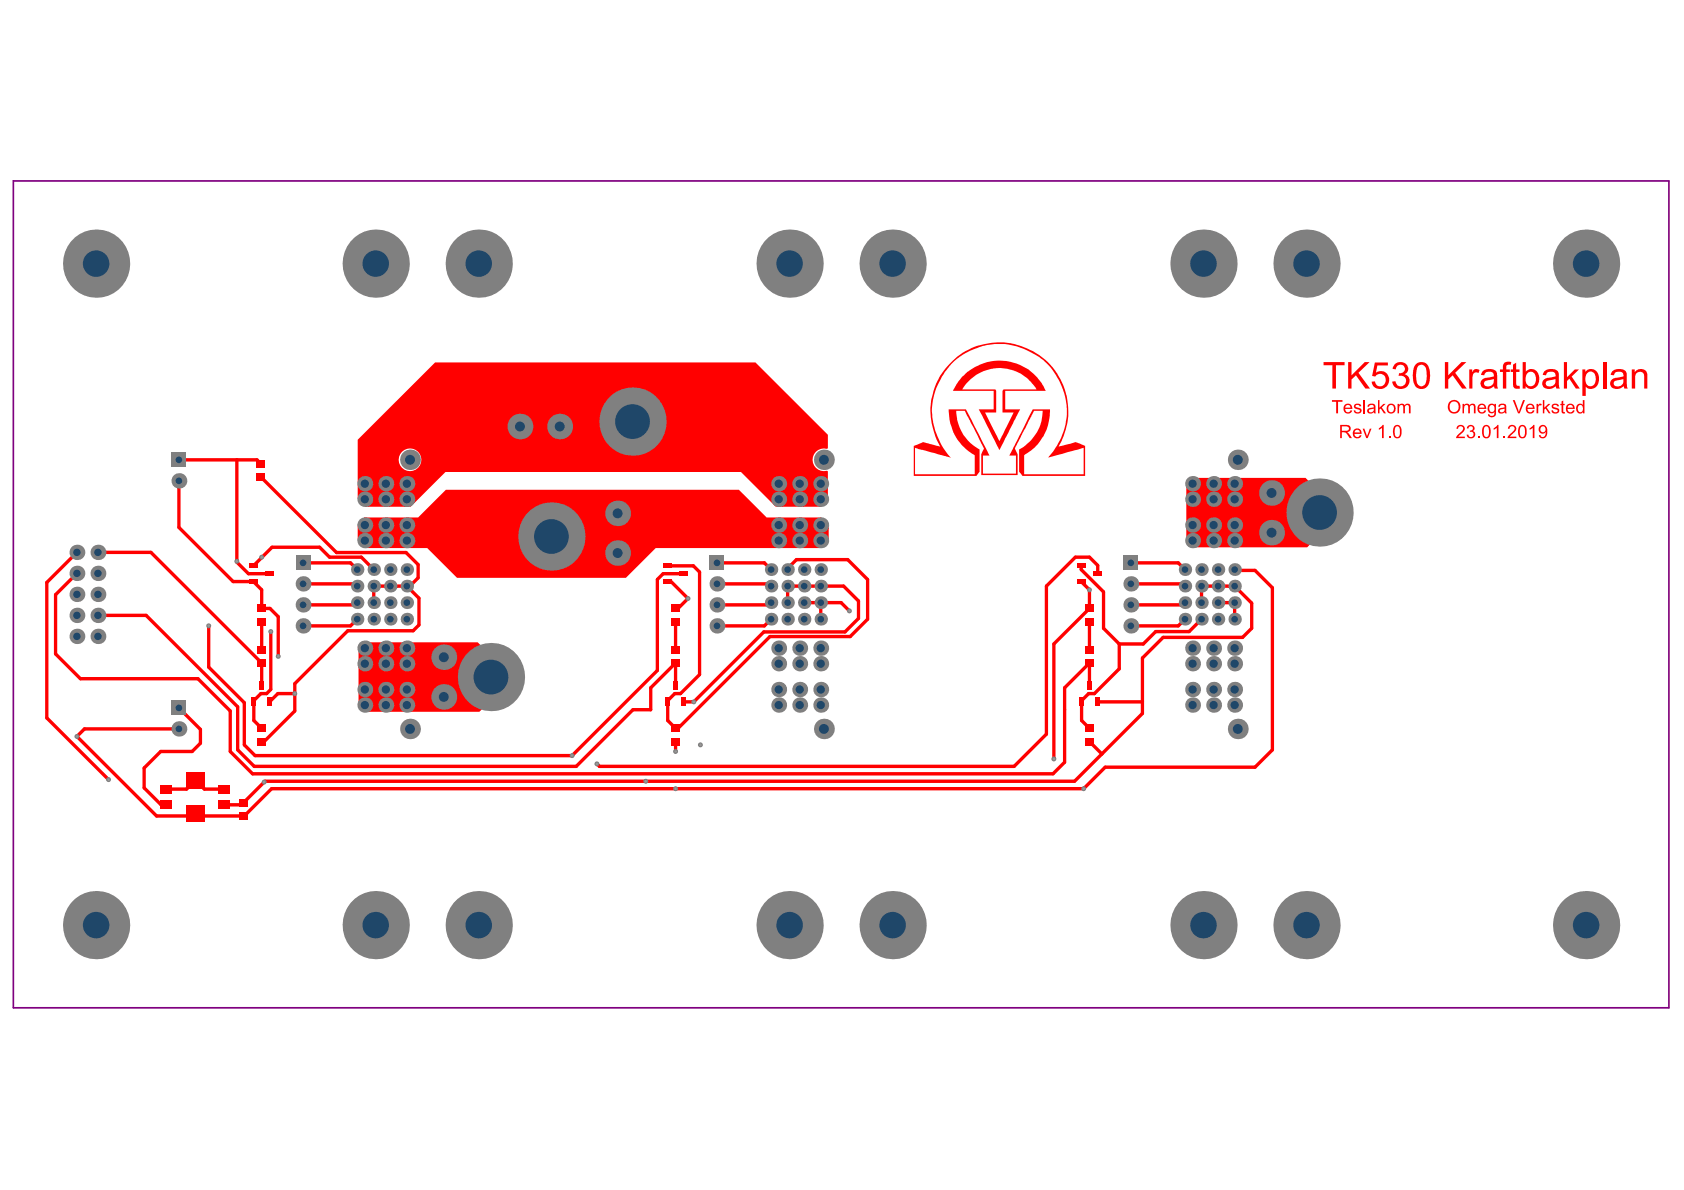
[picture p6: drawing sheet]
<svg xmlns="http://www.w3.org/2000/svg" width="297mm" height="210mm" viewBox="0 0 297 210" stroke-linecap="round" stroke-linejoin="round" font-family="sans-serif">
<g fill="#f00">
<path d="M63.2 114.3l1.1-1h20l2.7 2.8v7l-2.4 2.5h-20.3l-1.1-1.1z"/>
<path d="M209.3 85.3l1-1h20l2.8 2.8v7l-2.5 2.4h-20.3l-1-1z"/>
<path d="M63.1 92.4l1.2-1.1h9.5l4.8-4.9h51.7l4.9 4.9h9.7l1.3 1.3v2.6l-1.5 1.5h-29l-5.3 5.2h-29.8l-5.2-5.2h-11l-1.3-1.3z"/>
<path d="M63.1 77.6l13.6-13.7h56.6l12.7 12.8v2.4l-.1 .1a2.01 2.01 0 0 0-2.6 1.9 2.01 2.01 0 0 0 2.6 1.9l.1 .2v5l-1.1 1.2h-8.1l-6.1-6.1h-52.1l-6.2 6.1h-8l-1.3-1.3zM70.3 81.1a2 2 0 0 0 4 0 2 2 0 0 0-4 0z"/>
</g>
<g fill="none" stroke="#f00" stroke-width=".59">
<path d="M13.6 97.4l-5.3 5.3v23.9l10.8 10.9M17.3 97.4h9.3l19.6 19.5v4M31.6 84.8v8.2l9.5 9.6h3.6l1.5 1.4v3.3h1.4l1.5 1.5v7M31.6 81.1h13.7l.7 .7M41.8 81.1v18.1l2 2h3.8M44.7 99.8l3.3-3.3h8.4l1.7 1.8h5.6l2.2 2.2M45.6 84.1h.4l13.4 13.4h12.2l2.2 2.1v2.3l-1.5 1.5h-6.4v2.9M53.5 99.3h8.3l1.2 1.2M117.7 99.8h4.6l1.1 1.1v18.1l-3.4 3.3h-1l-1.2 1.3M126.5 99.3h8.3l1.2 1.2M190.7 99.8v.7l4 3.9v6.4l2.7 2.8M199.5 99.3h8.3l1.2 1.2"/>
<path d="M13.6 101.1l-3.8 3.8v10.4l4.4 4.4h20.7l5.7 5.7v7.2l4 3.9h141.1l2.1-2.1v-13.1l4.4-4.4v4M17.3 108.5h8.5l16.1 16.2v7.6l2.9 2.9h56.8l10-10h3.2v-3.9l4.4-4.4v4M46.2 109.7v4.9M47.8 111.4v10.2l-.8 .7h-1l-1.2 1.3v3.5l1.4 1.4M53.5 103h9.1l.4 .4M63 109.2l-1.2 1.2h-8.3M63 106.3l-.4 .4h-9.1M71.8 103.4l2.1 2.1v4.7l-1 1.1h-11.6l-9.3 9.3v4.8l-5.4 5.4h-.4M118.4 102.6l3 3-1.8 1.7h-.4M119.2 109.7v4.9M120.6 101.2h-3.6l-1 1v16.1l-15.1 15h-55.9l-1.9-1.9v-7.5l-6.3-6.2v-7.3M126.5 103h9.1l.4 .4"/>
<path d="M136 109.2l-1.2 1.2h-8.3M136 106.3l-.4 .4h-9.1M138.9 100.5v-.2l1.6-1.6h9l3.5 3.5v7l-3 3.1h-14.2l-16.2 16.2h-.4l-1.4-1.4v-3.3M138.9 106.3v-2.9h9.9l2.6 2.6v3.1l-2.4 2.4h-14.3l-12.3 12.3h-1.8M141.9 106.3h6.5l1.4 1.5M144.8 106.3v2.9M190.7 102.6l1.5 1.4v3.3l-6.3 6.3v20.3M192.2 109.7v4.9M193.6 101.2v-1.5l-1.4-1.4h-2.5l-5.1 5.1v26.1l-5.7 5.7h-73.2l-.4-.5M197.4 113.6v4.4l-4.4 4.3h-1l-1.2 1.3M199.5 103h9.1l.4 .4M209 106.3l-.4 .4h-9.1"/>
<path d="M209 109.2l-1.2 1.2h-8.3M211.9 106.3v-2.9h5.9l3 3v4.4l-1.6 1.6h-14l-3.7 3.7v9.7l-12 12h-142.8l-4.1 4.2h-3M211.9 109.2l-2.2 2.2h-5.9l-2.1 2.2h-4.3M214.9 106.3h2.9v2.9M217.8 100.5l.1 .1h3.5l3 3.1v28.6l-3 3h-26.5l-3.8 3.8h-143.2l-4.8 4.8h-15.5l-14-14 1.3-1.3h16.7M29.4 139.2h3.5l1.6-1.6 1.5 1.6h3.6M31.6 124.9l3.8 3.8v2.4l-1.5 1.5h-5.6l-2.9 2.9v3.5l3 3h1M52 122.3h-3l-1.5 1.5M119.2 130.8v1.8M190.8 123.8v3.3l1.4 1.4M192.2 130.8l2.2 2.2M193.6 123.8h7.9"/>
</g>
<path d="M65.9 106.3v.4" fill="none" stroke="#f00" stroke-width=".3"/>
<g fill="#f00">
<path d="M240.4 75.6h.3l.4 1.3 .5-1.3h.3l-.7 1.7h-.2z"/>
<path d="M243.2 75.5l.7-.6h.2v2.4h-.3v-1.8l-.5 .3z"/>
<path d="M245 77h.3v.3h-.3z"/>
<path d="M234.9 70.6h1.9v.3h-.8v2h-.3v-2h-.8z"/>
<path d="M238.9 71.4l.3-.2h.4a.44 .44 0 0 1 .5 .4l-.3 .1-.1-.2a.28 .28 0 0 0-.5-.1 .28 .28 0 0 0 0 .4l.8 .2 .1 .2a.67 .67 0 0 1-.5 .8 .67 .67 0 0 1-.8-.5l.3-.1a.39 .39 0 0 0 .4 .3 .39 .39 0 0 0 .3-.4l-.9-.3-.1-.3z"/>
<path d="M236.7 75.2v.8h.7a.4 .4 0 0 0 .5-.4 .4 .4 0 0 0-.4-.4zM236.4 74.9h1.1a.65 .65 0 0 1 .7 .7 .65 .65 0 0 1-.6 .6l.9 1.1h-.4l-.6-.9-.4-.2h-.4v1.1h-.3z"/>
<path d="M239 76l-.1 .3h1a.49 .49 0 0 0-.4-.5 .49 .49 0 0 0-.5 .2zM238.8 75.8l.4-.2h.4l.5 .3 .1 .4v.2h-1.3a.5 .5 0 0 0 .4 .6 .5 .5 0 0 0 .6-.3l.2 .1a.85 .85 0 0 1-1.2 .3 .85 .85 0 0 1-.1-1.3z"/>
<path d="M246.1 75.4l-.1 .9a.62 .62 0 0 0 .6 .8 1.46 1.46 0 0 0 .2-1.7 .39 .39 0 0 0-.7 0zM245.9 75.2l.1-.1a.82 .82 0 0 1 1 .1 .82 .82 0 0 1 .2 .9v.2a.78 .78 0 0 1-.4 .9 .78 .78 0 0 1-1-.2l-.1-1.1z"/>
<path d="M237.4 71.6l-.1 .3h.9a.46 .46 0 0 0-.3-.5 .46 .46 0 0 0-.5 .2zM237.1 71.5l.5-.3h.5l.3 .3 .1 .5v.1h-1.2a.48 .48 0 0 0 .3 .6 .48 .48 0 0 0 .6-.3h.3a.83 .83 0 0 1-1.1 .4 .83 .83 0 0 1-.3-1.2z"/>
</g>
<path d="M240.7 70.6v2.3" fill="none" stroke="#f00" stroke-width=".3"/>
<g fill="#f00">
<path d="M243.1 70.6h.2v1.3l.7-.7h.4l-.7 .7 .8 1h-.4l-.6-.8-.2 .1v.7h-.2z"/>
<path d="M246.5 71.2h.3v.3l.3-.3a.46 .46 0 0 1 .6 .3l.1-.1a.55 .55 0 0 1 .6-.2 .55 .55 0 0 1 .4 .6v1.1h-.3v-1a.37 .37 0 0 0-.4-.5 .37 .37 0 0 0-.3 .5v1h-.3v-1.1a.38 .38 0 0 0-.4-.3 .38 .38 0 0 0-.3 .4v1h-.3z"/>
<path d="M257.1 75.1l.7-.2a.73 .73 0 0 1 .6 .7 .73 .73 0 0 1-.5 .8l-.7 .6h1.2v.3h-1.6l.2-.5 .9-.9a.44 .44 0 0 0-.1-.7 .44 .44 0 0 0-.6 .4h-.3z"/>
<path d="M258.8 75.2a.64 .64 0 0 1 1-.2 .64 .64 0 0 1 0 1 .72 .72 0 0 1 .3 1.1 .72 .72 0 0 1-1.1 .1l-.3-.5h.3a.46 .46 0 0 0 .6 .4 .46 .46 0 0 0 .3-.6 .46 .46 0 0 0-.6-.3v-.3a.4 .4 0 0 0 .5-.3 .4 .4 0 0 0-.5-.4l-.3 .4-.3-.1z"/>
<path d="M260.7 77h.3v.3h-.3z"/>
<path d="M263.5 75.5l.6-.6h.2v2.4h-.3v-1.8l-.5 .3z"/>
<path d="M265.2 77h.3v.3h-.3z"/>
<path d="M266.2 75.1l.3-.2 .4 .1a.73 .73 0 0 1 .6 .7 .73 .73 0 0 1-.6 .7l-.6 .6h1.2v.3h-1.6l.2-.5 .8-.7a.46 .46 0 0 0 0-.8 .46 .46 0 0 0-.7 .3h-.3z"/>
<path d="M269.8 75.5l.7-.6h.2v2.4h-.3v-1.8l-.6 .3z"/>
<path d="M233.5 63.9h3.7v.5h-1.6v4.1h-.6v-4.1h-1.5z"/>
<path d="M237.8 63.9h.6v2.3l2.3-2.3h.9l-2 1.9 2.1 2.7h-.9l-1.6-2.3-.8 .7v1.6h-.6z"/>
<path d="M242.5 63.9h2.3v.6h-1.8l-.3 1.2a1.56 1.56 0 0 1 2.3 .9 1.56 1.56 0 0 1-1.3 2 1.44 1.44 0 0 1-1.7-1.3h.5a.96 .96 0 0 0 1.2 .8 .96 .96 0 0 0 .7-1.3 .98 .98 0 0 0-.8-.8 .98 .98 0 0 0-1 .4l-.6-.1z"/>
<path d="M246 64.3a1.34 1.34 0 0 1 1.6-.3 1.34 1.34 0 0 1 .7 1.5l-.6 .5a1.31 1.31 0 0 1 .9 1.4 1.31 1.31 0 0 1-1.2 1.2 1.47 1.47 0 0 1-1.8-1.3l.5-.1a.94 .94 0 0 0 1.2 .9 .94 .94 0 0 0 .7-1.2 .94 .94 0 0 0-1.3-.6l.1-.5a.79 .79 0 0 0 1-.5 .79 .79 0 0 0-.7-1 .79 .79 0 0 0-.9 .7v.2l-.6-.1z"/>
<path d="M254.9 63.9h.6v2.3l2.3-2.3h.8l-1.9 1.9 2 2.7h-.8l-1.7-2.3-.7 .7v1.6h-.6z"/>
<path d="M259.2 65.2h.5v.5a.78 .78 0 0 1 1.3-.4l-.2 .5a.69 .69 0 0 0-.8 0 .69 .69 0 0 0-.3 .7v2h-.5z"/>
<path d="M265.4 64l.5-.2 .7 .1-.1 .5h-.2a.43 .43 0 0 0-.5 0 .43 .43 0 0 0-.1 .4v.4h.6v.4h-.6v2.9h-.6v-2.9h-.5v-.4h.5v-.8z"/>
<path d="M266.9 64.3l.5-.3v1.2h.6v.4h-.6v2a.39 .39 0 0 0 .2 .4 .39 .39 0 0 0 .4 0v.5a.82 .82 0 0 1-.9-.1 .82 .82 0 0 1-.2-.9v-1.9h-.4v-.4h.4z"/>
<path d="M275.9 63.9h.5v2.6l1.4-1.3h.7l-1.3 1.2 1.5 2.1h-.7l-1.2-1.7-.4 .4v1.3h-.5z"/>
<path d="M282.7 63.9h.6v4.6h-.6z"/>
<path d="M287.8 65.2h.5v.4a1.2 1.2 0 0 1 1.5-.5 1.2 1.2 0 0 1 .8 1.4v2h-.6v-2a.83 .83 0 0 0-.9-.9 .83 .83 0 0 0-.7 1.1v1.8h-.6z"/>
<path d="M258 71.2h.2v.3l.3-.3a.6 .6 0 0 1 .7 .3l.1-.1a.55 .55 0 0 1 .6-.2 .55 .55 0 0 1 .4 .6v1.1h-.3v-1a.37 .37 0 0 0-.4-.5 .37 .37 0 0 0-.3 .5v1h-.3v-1.1a.36 .36 0 0 0-.4-.3 .36 .36 0 0 0-.3 .4l-.1 1h-.2z"/>
<path d="M266.8 70.6h.4l.7 2 .8-2h.3l-.9 2.3h-.3z"/>
<path d="M271 71.2h.3v.3a.38 .38 0 0 1 .7-.2l-.2 .2a.39 .39 0 0 0-.4 .1 .39 .39 0 0 0-.1 .5v.8h-.3z"/>
<path d="M272.1 70.6h.3v1.3l.7-.7h.4l-.7 .7 .7 1h-.3l-.6-.8-.2 .1v.7h-.3z"/>
<path d="M273.8 71.4l.3-.2h.6l.3 .4h-.3a.34 .34 0 0 0-.4-.2 .34 .34 0 0 0-.3 .4l.6 .1a.54 .54 0 0 1 .4 .7 .54 .54 0 0 1-.8 .3l-.5-.2-.1-.3h.3a.44 .44 0 0 0 .4 .3 .44 .44 0 0 0 .5-.3l-1.1-.5z"/>
<path d="M275.4 70.8l.3-.2v.6h.3v.3h-.3v1.1h.3v.3h-.4l-.2-.2v-1.2h-.2v-.3h.2z"/>
<path d="M241.5 72.3a.43 .43 0 0 0 .4 .5 .43 .43 0 0 0 .4-.5v-.2zM241.3 71.4l.4-.2a.63 .63 0 0 1 .9 .6l.1 1.1h-.3l-.1-.2-.5 .2a.53 .53 0 0 1-.6-.5 .53 .53 0 0 1 .7-.5h.1a.28 .28 0 0 0 .3-.3 .28 .28 0 0 0-.4-.2l-.3 .1-.1 .3-.3-.1z"/>
<path d="M245 71.6l-.1 .4a.53 .53 0 0 0 .5 .7 .53 .53 0 0 0 .4-.8 .48 .48 0 0 0-.3-.4 .48 .48 0 0 0-.5 .1zM244.5 72a.85 .85 0 0 1 1.7 0 .85 .85 0 0 1-1.7 0z"/>
<path d="M261.9 75.3l-.2 1a.58 .58 0 0 0 .7 .8l.2-.5v-.9a.43 .43 0 0 0-.2-.5 .43 .43 0 0 0-.5 .1zM261.7 75.1l.1-.1a.9 .9 0 0 1 1.1 1.2v.2a.79 .79 0 0 1-.8 .9 .79 .79 0 0 1-.7-1l.1-.7z"/>
<path d="M268.2 75.4l-.1 .9a.55 .55 0 0 0 0 .6 .55 .55 0 0 0 .6 .2l.2-.2 .1-.4v-.9a.42 .42 0 0 0-.3-.4 .42 .42 0 0 0-.5 .2zM268 75.2a.79 .79 0 0 1 1-.1 .79 .79 0 0 1 .3 .9l-.1 .8a.73 .73 0 0 1-.9 .5 .73 .73 0 0 1-.5-.8v-.6z"/>
<path d="M271.8 75.4a.51 .51 0 0 0 .1 .7 .51 .51 0 0 0 .7 0 .51 .51 0 0 0-.1-.7 .49 .49 0 0 0-.7 0zM271.6 75.1h.1a.86 .86 0 0 1 1 .1 .86 .86 0 0 1 .2 1v.1a.81 .81 0 0 1-.4 .9 .81 .81 0 0 1-1-.3l-.1-.1 .3-.1a.47 .47 0 0 0 .6 .3 .47 .47 0 0 0 .3-.6v-.2a.74 .74 0 0 1-1.1 0 .74 .74 0 0 1 .1-1.1z"/>
<path d="M250.1 64.6l-.2 .8-.1 1a1.63 1.63 0 0 0 .6 1.7 .98 .98 0 0 0 1.2-1.1l.1-.9a1.67 1.67 0 0 0-.7-1.7l-.3-.1zM249.7 64.2a1.46 1.46 0 0 1 1.6-.2 1.46 1.46 0 0 1 .9 1.4v1.1a1.74 1.74 0 0 1-1.5 2.1 1.64 1.64 0 0 1-1.5-1.9v-.6a2.85 2.85 0 0 1 .5-1.9z"/>
<path d="M261.8 67.4a.61 .61 0 0 0 .2 .7 .61 .61 0 0 0 .7 0 1.02 1.02 0 0 0 .8-1.3l-1.4 .4zM261.5 65.5h.1a1.84 1.84 0 0 1 2.4 .1l.1 2.6 .1 .3h-.6l-.1-.4a1.49 1.49 0 0 1-2.3 0 1.11 1.11 0 0 1 1.3-1.5l.9-.2a.66 .66 0 0 0-.1-.7 .66 .66 0 0 0-.8-.1l-.4 .1-.3 .5-.6-.1z"/>
<path d="M269.3 65.9l-.2 .6a1.1 1.1 0 0 0 1.1 1.6 1.48 1.48 0 0 0 .2-2.5h-.5zM268.6 63.9h.5v1.6h.1a1.38 1.38 0 0 1 1.6-.2 1.38 1.38 0 0 1 .7 1.4 1.5 1.5 0 0 1-.5 1.5 1.5 1.5 0 0 1-1.7 .2l-.2-.3v.4h-.5z"/>
<path d="M272.7 67.3a.59 .59 0 0 0 .1 .7 .59 .59 0 0 0 .6 .2 1.02 1.02 0 0 0 1-1.4l-1.5 .4zM272.4 65.5a1.76 1.76 0 0 1 2.5 .2l.1 2.2 .1 .6h-.6l-.1-.4a1.48 1.48 0 0 1-2.3-.2 1.12 1.12 0 0 1 1.3-1.3l.9-.2a.66 .66 0 0 0-.1-.7 .66 .66 0 0 0-.8-.1l-.5 .1-.2 .5-.6-.1z"/>
<path d="M279.1 65.2h.5v.4a1.37 1.37 0 0 1 1.6-.4 1.37 1.37 0 0 1 .8 1.4v.3a1.42 1.42 0 0 1-.6 1.5 1.42 1.42 0 0 1-1.7-.2v1.6h-.6zM279.9 65.9l-.2 .4a1.47 1.47 0 0 0 .6 1.8 1.03 1.03 0 0 0 1.2-1.4 .9 .9 0 0 0-.5-1 .9 .9 0 0 0-1 .1z"/>
<path d="M284.7 67.3v.1a.62 .62 0 0 0 .2 .7 .62 .62 0 0 0 .8 0 .94 .94 0 0 0 .6-1.3zM284.3 65.5a1.77 1.77 0 0 1 2.6 .2l.1 2.5 .1 .3h-.6l-.1-.4a1.48 1.48 0 0 1-2.4-.2 1.12 1.12 0 0 1 1.4-1.3l.9-.2a.63 .63 0 0 0-.6-.8h-.7l-.3 .6-.6-.1z"/>
<path d="M170.5 67.6l-.8 1.1h5.9v.1l.1 4h-1.9l2.5 5 2.5-5h-2v-3.9l.2-.2h5.8l-.6-.9a7.5 7.5 0 0 0-11.7-.2zM169.6 66.6a8.2 8.2 0 0 1 3.3-2.3l.8-.3a9 9 0 0 1 10.1 3.7l.7 1.2h-7.2v3.3h2.6l-3.6 7.2-3.7-7.2h2.7v-3.3h-7.2l.6-1.1zM167.7 64.3a11.9 11.9 0 0 0-3.2 9.7 13.4 13.4 0 0 0 3.2 6.7l-6.3-1.7v4.7h10.5v-3.4l-1.6-1.2a9.8 9.8 0 0 1-2-2.6l-.2-.5a11 11 0 0 1-.8-3.8h3.1l.6 1.1 3.5 7-1.1 .1v3.1h5.8v-3.1l-1.2-.1 4.2-8.1h3v.5a8.8 8.8 0 0 1-4.6 7.6v3.4h10.5v-4.7l-6.2 1.7a11.8 11.8 0 0 0-1.9-17.9 11.8 11.8 0 0 0-15.3 1.5zM167.4 64.3a11.7 11.7 0 0 1 8.6-3.9 12.8 12.8 0 0 1 8.4 3.1l.8 .7a11.6 11.6 0 0 1 2 3 12 12 0 0 1-.4 11.5v.1l2.9-.8 1.4 .5a.39 .39 0 0 1 .3 .2 .39 .39 0 0 1 0 .4v4.8h-11l-.6-.7v-3.6a.66 .66 0 0 1 .6-.7 7.8 7.8 0 0 0 3.5-6.4h-1.5l-2.9 5.7a1.39 1.39 0 0 0 0 1.9v3.7h-6.4v-3.7l.5-1-3.4-6.6h-1.5v.1a7.7 7.7 0 0 0 4.1 6.7v3.9l-.6 .7h-11v-5.2l.6-.3a2.29 2.29 0 0 1 2.4 0l1.7 .3a11.9 11.9 0 0 1 1.5-14.4z"/>
<path d="M255.9 71.1l-.2 .7v.3a.82 .82 0 0 0 1.2 .5 .82 .82 0 0 0 .3-1.2 .8 .8 0 0 0-1.3-.3zM255.7 70.9l.3-.3a1.17 1.17 0 0 1 1.6 1.3 1.17 1.17 0 0 1-1.9 .7l-.3-.6v-.6z"/>
<path d="M261 71.6l-.1 .3h1a.49 .49 0 0 0-.3-.5 .49 .49 0 0 0-.6 .2zM260.8 71.5l.4-.3h.5l.3 .3 .2 .5v.1h-1.3a.48 .48 0 0 0 .4 .6 .48 .48 0 0 0 .5-.3h.3a.83 .83 0 0 1-1.1 .4 .83 .83 0 0 1-.3-1.2z"/>
<path d="M262.8 71.6l-.1 .4a.48 .48 0 0 0 .2 .6 .48 .48 0 0 0 .7-.2v-.3a.48 .48 0 0 0-.2-.6 .48 .48 0 0 0-.6 .1zM262.6 71.4l.3-.2a.54 .54 0 0 1 .7 .2v-.2h.3v1.6a.72 .72 0 0 1-.6 .8 .72 .72 0 0 1-.8-.5h.2a.48 .48 0 0 0 .7 .2 .48 .48 0 0 0 .2-.6l-.3 .2h-.5l-.2-.2-.2-.8z"/>
<path d="M264.5 72.4a.46 .46 0 0 0 .6 .3 .46 .46 0 0 0 .3-.6zM264.4 71.5l.3-.3h.4a.53 .53 0 0 1 .6 .6l.1 1.1h-.3l-.1-.2-.3 .2a.55 .55 0 0 1-.9-.4 .55 .55 0 0 1 .8-.6 .3 .3 0 0 0 .3-.4 .3 .3 0 0 0-.5 0l-.3 .3-.2-.1z"/>
<path d="M269.5 71.6l-.1 .3h1a.49 .49 0 0 0-.3-.5 .49 .49 0 0 0-.6 .2zM269.3 71.5l.4-.3h.5l.3 .3 .2 .5v.1h-1.3a.48 .48 0 0 0 .4 .6 .48 .48 0 0 0 .6-.3h.3a.83 .83 0 0 1-1.2 .4 .83 .83 0 0 1-.3-1.2z"/>
<path d="M276.6 71.6l-.1 .3h.9a.47 .47 0 0 0-.2-.4 .47 .47 0 0 0-.6 .1zM276.4 71.5l.4-.3 .6 .1 .2 .2 .2 .6h-1.3a.49 .49 0 0 0 .4 .6 .49 .49 0 0 0 .5-.3h.3a.83 .83 0 0 1-1.2 .4 .83 .83 0 0 1-.2-1.2z"/>
<path d="M278.2 71.4l.3-.2a.51 .51 0 0 1 .7 .2v-.8h.3v2.3h-.3v-.2l-.3 .2a.89 .89 0 0 1-.9-.5 .89 .89 0 0 1 .2-1zM278.4 71.6l-.1 .3a.51 .51 0 0 0 .1 .7 .51 .51 0 0 0 .7 0l.1-.5a.54 .54 0 0 0-.5-.7z"/>
</g>
<circle cx="113.9" cy="137.8" r=".44" fill="#808080"/>
<circle cx="113.9" cy="137.8" r=".22" fill="#a6968d"/>
<circle cx="41.8" cy="99" r=".44" fill="#808080"/>
<circle cx="41.8" cy="99" r=".22" fill="#a6968d"/>
<circle cx="36.8" cy="110.4" r=".44" fill="#808080"/>
<circle cx="36.8" cy="110.4" r=".22" fill="#a6968d"/>
<circle cx="100.9" cy="133.3" r=".44" fill="#808080"/>
<circle cx="100.9" cy="133.3" r=".22" fill="#a6968d"/>
<circle cx="105.3" cy="134.7" r=".44" fill="#808080"/>
<circle cx="105.3" cy="134.7" r=".22" fill="#a6968d"/>
<circle cx="46.2" cy="98.3" r=".44" fill="#808080"/>
<circle cx="46.2" cy="98.3" r=".22" fill="#a6968d"/>
<circle cx="47.8" cy="111.4" r=".44" fill="#808080"/>
<circle cx="47.8" cy="111.4" r=".22" fill="#a6968d"/>
<circle cx="192.2" cy="104" r=".44" fill="#808080"/>
<circle cx="192.2" cy="104" r=".22" fill="#a6968d"/>
<circle cx="185.9" cy="133.9" r=".44" fill="#808080"/>
<circle cx="185.9" cy="133.9" r=".22" fill="#a6968d"/>
<circle cx="191.1" cy="139.1" r=".44" fill="#808080"/>
<circle cx="191.1" cy="139.1" r=".22" fill="#a6968d"/>
<circle cx="119.2" cy="132.6" r=".44" fill="#808080"/>
<circle cx="119.2" cy="132.6" r=".22" fill="#a6968d"/>
<circle cx="122.4" cy="123.8" r=".44" fill="#808080"/>
<circle cx="122.4" cy="123.8" r=".22" fill="#a6968d"/>
<circle cx="52" cy="122.3" r=".44" fill="#808080"/>
<circle cx="52" cy="122.3" r=".22" fill="#a6968d"/>
<circle cx="13.6" cy="129.9" r=".44" fill="#808080"/>
<circle cx="13.6" cy="129.9" r=".22" fill="#a6968d"/>
<circle cx="46.6" cy="138" r=".44" fill="#808080"/>
<circle cx="46.6" cy="138" r=".22" fill="#a6968d"/>
<circle cx="19.1" cy="137.5" r=".44" fill="#808080"/>
<circle cx="19.1" cy="137.5" r=".22" fill="#a6968d"/>
<circle cx="49.1" cy="115.8" r=".44" fill="#808080"/>
<circle cx="49.1" cy="115.8" r=".22" fill="#a6968d"/>
<circle cx="149.8" cy="107.8" r=".44" fill="#808080"/>
<circle cx="149.8" cy="107.8" r=".22" fill="#a6968d"/>
<circle cx="123.5" cy="131.4" r=".44" fill="#808080"/>
<circle cx="123.5" cy="131.4" r=".22" fill="#a6968d"/>
<circle cx="121.4" cy="105.6" r=".44" fill="#808080"/>
<circle cx="121.4" cy="105.6" r=".22" fill="#a6968d"/>
<circle cx="119.2" cy="139.1" r=".44" fill="#808080"/>
<circle cx="119.2" cy="139.1" r=".22" fill="#a6968d"/>
<circle cx="64.4" cy="121.6" r="1.33" fill="#808080"/>
<circle cx="64.4" cy="121.6" r=".73" fill="#1f4769"/>
<circle cx="64.4" cy="124.4" r="1.33" fill="#808080"/>
<circle cx="64.4" cy="124.4" r=".73" fill="#1f4769"/>
<circle cx="64.4" cy="117.1" r="1.33" fill="#808080"/>
<circle cx="64.4" cy="117.1" r=".73" fill="#1f4769"/>
<circle cx="64.4" cy="114.3" r="1.33" fill="#808080"/>
<circle cx="64.4" cy="114.3" r=".73" fill="#1f4769"/>
<circle cx="64.4" cy="92.6" r="1.33" fill="#808080"/>
<circle cx="64.4" cy="92.6" r=".73" fill="#1f4769"/>
<circle cx="64.4" cy="85.3" r="1.33" fill="#808080"/>
<circle cx="64.4" cy="85.3" r=".73" fill="#1f4769"/>
<circle cx="64.4" cy="88.1" r="1.33" fill="#808080"/>
<circle cx="64.4" cy="88.1" r=".73" fill="#1f4769"/>
<circle cx="64.4" cy="95.4" r="1.33" fill="#808080"/>
<circle cx="64.4" cy="95.4" r=".73" fill="#1f4769"/>
<circle cx="17.3" cy="108.5" r="1.33" fill="#808080"/>
<circle cx="17.3" cy="108.5" r=".66" fill="#1f4769"/>
<circle cx="17.3" cy="112.3" r="1.33" fill="#808080"/>
<circle cx="17.3" cy="112.3" r=".66" fill="#1f4769"/>
<circle cx="17.3" cy="97.4" r="1.33" fill="#808080"/>
<circle cx="17.3" cy="97.4" r=".66" fill="#1f4769"/>
<circle cx="17.3" cy="104.8" r="1.33" fill="#808080"/>
<circle cx="17.3" cy="104.8" r=".66" fill="#1f4769"/>
<circle cx="17.3" cy="101.1" r="1.33" fill="#808080"/>
<circle cx="17.3" cy="101.1" r=".66" fill="#1f4769"/>
<path d="M30.2 123.6h2.7v2.6h-2.7z" fill-rule="evenodd" fill="#808080"/>
<circle cx="31.6" cy="124.9" r=".58" fill="#1f4769"/>
<circle cx="31.6" cy="128.6" r="1.33" fill="#808080"/>
<circle cx="31.6" cy="128.6" r=".58" fill="#1f4769"/>
<circle cx="31.6" cy="84.8" r="1.33" fill="#808080"/>
<circle cx="31.6" cy="84.8" r=".58" fill="#1f4769"/>
<path d="M30.2 79.8h2.7v2.6h-2.7z" fill-rule="evenodd" fill="#808080"/>
<circle cx="31.6" cy="81.1" r=".58" fill="#1f4769"/>
<circle cx="53.5" cy="110.4" r="1.33" fill="#808080"/>
<circle cx="53.5" cy="110.4" r=".58" fill="#1f4769"/>
<path d="M52.1 98h2.7v2.6h-2.7z" fill-rule="evenodd" fill="#808080"/>
<circle cx="53.5" cy="99.3" r=".58" fill="#1f4769"/>
<circle cx="53.5" cy="103" r="1.33" fill="#808080"/>
<circle cx="53.5" cy="103" r=".58" fill="#1f4769"/>
<circle cx="68.1" cy="121.6" r="1.33" fill="#808080"/>
<circle cx="68.1" cy="121.6" r=".73" fill="#1f4769"/>
<circle cx="71.8" cy="121.6" r="1.33" fill="#808080"/>
<circle cx="71.8" cy="121.6" r=".73" fill="#1f4769"/>
<circle cx="71.8" cy="124.4" r="1.33" fill="#808080"/>
<circle cx="71.8" cy="124.4" r=".73" fill="#1f4769"/>
<circle cx="68.1" cy="124.4" r="1.33" fill="#808080"/>
<circle cx="68.1" cy="124.4" r=".73" fill="#1f4769"/>
<circle cx="63" cy="109.2" r="1.11" fill="#808080"/>
<circle cx="63" cy="109.2" r=".58" fill="#1f4769"/>
<circle cx="65.9" cy="109.2" r="1.11" fill="#808080"/>
<circle cx="65.9" cy="109.2" r=".58" fill="#1f4769"/>
<circle cx="68.8" cy="109.2" r="1.11" fill="#808080"/>
<circle cx="68.8" cy="109.2" r=".58" fill="#1f4769"/>
<circle cx="71.8" cy="109.2" r="1.11" fill="#808080"/>
<circle cx="71.8" cy="109.2" r=".58" fill="#1f4769"/>
<circle cx="68.1" cy="117.1" r="1.33" fill="#808080"/>
<circle cx="68.1" cy="117.1" r=".73" fill="#1f4769"/>
<circle cx="71.8" cy="117.1" r="1.33" fill="#808080"/>
<circle cx="71.8" cy="117.1" r=".73" fill="#1f4769"/>
<circle cx="71.8" cy="114.3" r="1.33" fill="#808080"/>
<circle cx="71.8" cy="114.3" r=".73" fill="#1f4769"/>
<circle cx="68.1" cy="114.3" r="1.33" fill="#808080"/>
<circle cx="68.1" cy="114.3" r=".73" fill="#1f4769"/>
<circle cx="63" cy="103.4" r="1.11" fill="#808080"/>
<circle cx="63" cy="103.4" r=".58" fill="#1f4769"/>
<circle cx="65.9" cy="103.4" r="1.11" fill="#808080"/>
<circle cx="65.9" cy="103.4" r=".58" fill="#1f4769"/>
<circle cx="68.8" cy="103.4" r="1.11" fill="#808080"/>
<circle cx="68.8" cy="103.4" r=".58" fill="#1f4769"/>
<circle cx="71.8" cy="103.4" r="1.11" fill="#808080"/>
<circle cx="71.8" cy="103.4" r=".58" fill="#1f4769"/>
<circle cx="71.8" cy="100.5" r="1.11" fill="#808080"/>
<circle cx="71.8" cy="100.5" r=".58" fill="#1f4769"/>
<circle cx="68.8" cy="100.5" r="1.11" fill="#808080"/>
<circle cx="68.8" cy="100.5" r=".58" fill="#1f4769"/>
<circle cx="65.9" cy="100.5" r="1.11" fill="#808080"/>
<circle cx="65.9" cy="100.5" r=".58" fill="#1f4769"/>
<circle cx="63" cy="100.5" r="1.11" fill="#808080"/>
<circle cx="63" cy="100.5" r=".58" fill="#1f4769"/>
<circle cx="68.1" cy="92.6" r="1.33" fill="#808080"/>
<circle cx="68.1" cy="92.6" r=".73" fill="#1f4769"/>
<circle cx="71.8" cy="92.6" r="1.33" fill="#808080"/>
<circle cx="71.8" cy="92.6" r=".73" fill="#1f4769"/>
<circle cx="71.8" cy="85.3" r="1.33" fill="#808080"/>
<circle cx="71.8" cy="85.3" r=".73" fill="#1f4769"/>
<circle cx="68.1" cy="85.3" r="1.33" fill="#808080"/>
<circle cx="68.1" cy="85.3" r=".73" fill="#1f4769"/>
<circle cx="71.8" cy="88.1" r="1.33" fill="#808080"/>
<circle cx="71.8" cy="88.1" r=".73" fill="#1f4769"/>
<circle cx="68.1" cy="88.1" r="1.33" fill="#808080"/>
<circle cx="68.1" cy="88.1" r=".73" fill="#1f4769"/>
<circle cx="78.3" cy="122.9" r="2.22" fill="#808080"/>
<circle cx="78.3" cy="122.9" r=".88" fill="#1f4769"/>
<circle cx="78.3" cy="115.9" r="2.22" fill="#808080"/>
<circle cx="78.3" cy="115.9" r=".88" fill="#1f4769"/>
<circle cx="91.7" cy="75.2" r="2.22" fill="#808080"/>
<circle cx="91.7" cy="75.2" r=".88" fill="#1f4769"/>
<circle cx="126.5" cy="110.4" r="1.33" fill="#808080"/>
<circle cx="126.5" cy="110.4" r=".58" fill="#1f4769"/>
<path d="M125.1 98h2.7v2.6h-2.7z" fill-rule="evenodd" fill="#808080"/>
<circle cx="126.5" cy="99.3" r=".58" fill="#1f4769"/>
<circle cx="126.5" cy="103" r="1.33" fill="#808080"/>
<circle cx="126.5" cy="103" r=".58" fill="#1f4769"/>
<circle cx="141.1" cy="121.6" r="1.33" fill="#808080"/>
<circle cx="141.1" cy="121.6" r=".73" fill="#1f4769"/>
<circle cx="137.4" cy="121.6" r="1.33" fill="#808080"/>
<circle cx="137.4" cy="121.6" r=".73" fill="#1f4769"/>
<circle cx="141.1" cy="124.4" r="1.33" fill="#808080"/>
<circle cx="141.1" cy="124.4" r=".73" fill="#1f4769"/>
<circle cx="137.4" cy="124.4" r="1.33" fill="#808080"/>
<circle cx="137.4" cy="124.4" r=".73" fill="#1f4769"/>
<circle cx="136" cy="109.2" r="1.11" fill="#808080"/>
<circle cx="136" cy="109.2" r=".58" fill="#1f4769"/>
<circle cx="138.9" cy="109.2" r="1.11" fill="#808080"/>
<circle cx="138.9" cy="109.2" r=".58" fill="#1f4769"/>
<circle cx="141.9" cy="109.2" r="1.11" fill="#808080"/>
<circle cx="141.9" cy="109.2" r=".58" fill="#1f4769"/>
<circle cx="137.4" cy="117.1" r="1.33" fill="#808080"/>
<circle cx="137.4" cy="117.1" r=".73" fill="#1f4769"/>
<circle cx="141.1" cy="117.1" r="1.33" fill="#808080"/>
<circle cx="141.1" cy="117.1" r=".73" fill="#1f4769"/>
<circle cx="137.4" cy="114.3" r="1.33" fill="#808080"/>
<circle cx="137.4" cy="114.3" r=".73" fill="#1f4769"/>
<circle cx="141.1" cy="114.3" r="1.33" fill="#808080"/>
<circle cx="141.1" cy="114.3" r=".73" fill="#1f4769"/>
<circle cx="136" cy="103.4" r="1.11" fill="#808080"/>
<circle cx="136" cy="103.4" r=".58" fill="#1f4769"/>
<circle cx="138.9" cy="103.4" r="1.11" fill="#808080"/>
<circle cx="138.9" cy="103.4" r=".58" fill="#1f4769"/>
<circle cx="141.9" cy="103.4" r="1.11" fill="#808080"/>
<circle cx="141.9" cy="103.4" r=".58" fill="#1f4769"/>
<circle cx="141.9" cy="100.5" r="1.11" fill="#808080"/>
<circle cx="141.9" cy="100.5" r=".58" fill="#1f4769"/>
<circle cx="138.9" cy="100.5" r="1.11" fill="#808080"/>
<circle cx="138.9" cy="100.5" r=".58" fill="#1f4769"/>
<circle cx="136" cy="100.5" r="1.11" fill="#808080"/>
<circle cx="136" cy="100.5" r=".58" fill="#1f4769"/>
<circle cx="137.4" cy="92.6" r="1.33" fill="#808080"/>
<circle cx="137.4" cy="92.6" r=".73" fill="#1f4769"/>
<circle cx="141.1" cy="92.6" r="1.33" fill="#808080"/>
<circle cx="141.1" cy="92.6" r=".73" fill="#1f4769"/>
<circle cx="141.1" cy="85.3" r="1.33" fill="#808080"/>
<circle cx="141.1" cy="85.3" r=".73" fill="#1f4769"/>
<circle cx="137.4" cy="85.3" r="1.33" fill="#808080"/>
<circle cx="137.4" cy="85.3" r=".73" fill="#1f4769"/>
<circle cx="137.4" cy="88.1" r="1.33" fill="#808080"/>
<circle cx="137.4" cy="88.1" r=".73" fill="#1f4769"/>
<circle cx="141.1" cy="88.1" r="1.33" fill="#808080"/>
<circle cx="141.1" cy="88.1" r=".73" fill="#1f4769"/>
<circle cx="199.5" cy="110.4" r="1.33" fill="#808080"/>
<circle cx="199.5" cy="110.4" r=".58" fill="#1f4769"/>
<path d="M198.2 98h2.6v2.6h-2.6z" fill-rule="evenodd" fill="#808080"/>
<circle cx="199.5" cy="99.3" r=".58" fill="#1f4769"/>
<circle cx="199.5" cy="103" r="1.33" fill="#808080"/>
<circle cx="199.5" cy="103" r=".58" fill="#1f4769"/>
<circle cx="214.1" cy="121.6" r="1.33" fill="#808080"/>
<circle cx="214.1" cy="121.6" r=".73" fill="#1f4769"/>
<circle cx="210.4" cy="121.6" r="1.33" fill="#808080"/>
<circle cx="210.4" cy="121.6" r=".73" fill="#1f4769"/>
<circle cx="214.1" cy="124.4" r="1.33" fill="#808080"/>
<circle cx="214.1" cy="124.4" r=".73" fill="#1f4769"/>
<circle cx="210.4" cy="124.4" r="1.33" fill="#808080"/>
<circle cx="210.4" cy="124.4" r=".73" fill="#1f4769"/>
<circle cx="209" cy="109.2" r="1.11" fill="#808080"/>
<circle cx="209" cy="109.2" r=".58" fill="#1f4769"/>
<circle cx="211.9" cy="109.2" r="1.11" fill="#808080"/>
<circle cx="211.9" cy="109.2" r=".58" fill="#1f4769"/>
<circle cx="210.4" cy="117.1" r="1.33" fill="#808080"/>
<circle cx="210.4" cy="117.1" r=".73" fill="#1f4769"/>
<circle cx="214.1" cy="117.1" r="1.33" fill="#808080"/>
<circle cx="214.1" cy="117.1" r=".73" fill="#1f4769"/>
<circle cx="210.4" cy="114.3" r="1.33" fill="#808080"/>
<circle cx="210.4" cy="114.3" r=".73" fill="#1f4769"/>
<circle cx="214.1" cy="114.3" r="1.33" fill="#808080"/>
<circle cx="214.1" cy="114.3" r=".73" fill="#1f4769"/>
<circle cx="209" cy="103.4" r="1.11" fill="#808080"/>
<circle cx="209" cy="103.4" r=".58" fill="#1f4769"/>
<circle cx="211.9" cy="103.4" r="1.11" fill="#808080"/>
<circle cx="211.9" cy="103.4" r=".58" fill="#1f4769"/>
<circle cx="211.9" cy="100.5" r="1.11" fill="#808080"/>
<circle cx="211.9" cy="100.5" r=".58" fill="#1f4769"/>
<circle cx="209" cy="100.5" r="1.11" fill="#808080"/>
<circle cx="209" cy="100.5" r=".58" fill="#1f4769"/>
<circle cx="210.4" cy="92.6" r="1.33" fill="#808080"/>
<circle cx="210.4" cy="92.6" r=".73" fill="#1f4769"/>
<circle cx="214.1" cy="92.6" r="1.33" fill="#808080"/>
<circle cx="214.1" cy="92.6" r=".73" fill="#1f4769"/>
<circle cx="214.1" cy="85.3" r="1.33" fill="#808080"/>
<circle cx="214.1" cy="85.3" r=".73" fill="#1f4769"/>
<circle cx="210.4" cy="85.3" r="1.33" fill="#808080"/>
<circle cx="210.4" cy="85.3" r=".73" fill="#1f4769"/>
<circle cx="210.4" cy="88.1" r="1.33" fill="#808080"/>
<circle cx="210.4" cy="88.1" r=".73" fill="#1f4769"/>
<circle cx="214.1" cy="88.1" r="1.33" fill="#808080"/>
<circle cx="214.1" cy="88.1" r=".73" fill="#1f4769"/>
<circle cx="218.3" cy="128.6" r="1.78" fill="#808080"/>
<circle cx="218.3" cy="128.6" r=".88" fill="#1f4769"/>
<circle cx="217.8" cy="121.6" r="1.33" fill="#808080"/>
<circle cx="217.8" cy="121.6" r=".73" fill="#1f4769"/>
<circle cx="217.8" cy="124.4" r="1.33" fill="#808080"/>
<circle cx="217.8" cy="124.4" r=".73" fill="#1f4769"/>
<circle cx="217.8" cy="109.2" r="1.11" fill="#808080"/>
<circle cx="217.8" cy="109.2" r=".58" fill="#1f4769"/>
<circle cx="217.8" cy="117.1" r="1.33" fill="#808080"/>
<circle cx="217.8" cy="117.1" r=".73" fill="#1f4769"/>
<circle cx="217.8" cy="114.3" r="1.33" fill="#808080"/>
<circle cx="217.8" cy="114.3" r=".73" fill="#1f4769"/>
<circle cx="217.8" cy="103.4" r="1.11" fill="#808080"/>
<circle cx="217.8" cy="103.4" r=".58" fill="#1f4769"/>
<circle cx="217.8" cy="100.5" r="1.11" fill="#808080"/>
<circle cx="217.8" cy="100.5" r=".58" fill="#1f4769"/>
<circle cx="217.8" cy="92.6" r="1.33" fill="#808080"/>
<circle cx="217.8" cy="92.6" r=".73" fill="#1f4769"/>
<circle cx="217.8" cy="85.3" r="1.33" fill="#808080"/>
<circle cx="217.8" cy="85.3" r=".73" fill="#1f4769"/>
<circle cx="217.8" cy="88.1" r="1.33" fill="#808080"/>
<circle cx="217.8" cy="88.1" r=".73" fill="#1f4769"/>
<circle cx="224.3" cy="87" r="2.22" fill="#808080"/>
<circle cx="224.3" cy="87" r=".88" fill="#1f4769"/>
<circle cx="218.3" cy="81.1" r="1.78" fill="#808080"/>
<circle cx="218.3" cy="81.1" r=".88" fill="#1f4769"/>
<circle cx="53.5" cy="106.7" r="1.33" fill="#808080"/>
<circle cx="53.5" cy="106.7" r=".58" fill="#1f4769"/>
<circle cx="63" cy="106.3" r="1.11" fill="#808080"/>
<circle cx="63" cy="106.3" r=".58" fill="#1f4769"/>
<circle cx="65.9" cy="106.3" r="1.11" fill="#808080"/>
<circle cx="65.9" cy="106.3" r=".58" fill="#1f4769"/>
<circle cx="68.8" cy="106.3" r="1.11" fill="#808080"/>
<circle cx="68.8" cy="106.3" r=".58" fill="#1f4769"/>
<circle cx="71.8" cy="106.3" r="1.11" fill="#808080"/>
<circle cx="71.8" cy="106.3" r=".58" fill="#1f4769"/>
<circle cx="68.1" cy="95.4" r="1.33" fill="#808080"/>
<circle cx="68.1" cy="95.4" r=".73" fill="#1f4769"/>
<circle cx="71.8" cy="95.4" r="1.33" fill="#808080"/>
<circle cx="71.8" cy="95.4" r=".73" fill="#1f4769"/>
<circle cx="126.5" cy="106.7" r="1.33" fill="#808080"/>
<circle cx="126.5" cy="106.7" r=".58" fill="#1f4769"/>
<circle cx="136" cy="106.3" r="1.11" fill="#808080"/>
<circle cx="136" cy="106.3" r=".58" fill="#1f4769"/>
<circle cx="138.9" cy="106.3" r="1.11" fill="#808080"/>
<circle cx="138.9" cy="106.3" r=".58" fill="#1f4769"/>
<circle cx="141.9" cy="106.3" r="1.11" fill="#808080"/>
<circle cx="141.9" cy="106.3" r=".58" fill="#1f4769"/>
<circle cx="141.1" cy="95.4" r="1.33" fill="#808080"/>
<circle cx="141.1" cy="95.4" r=".73" fill="#1f4769"/>
<circle cx="137.4" cy="95.4" r="1.33" fill="#808080"/>
<circle cx="137.4" cy="95.4" r=".73" fill="#1f4769"/>
<circle cx="199.5" cy="106.7" r="1.33" fill="#808080"/>
<circle cx="199.5" cy="106.7" r=".58" fill="#1f4769"/>
<circle cx="209" cy="106.3" r="1.11" fill="#808080"/>
<circle cx="209" cy="106.3" r=".58" fill="#1f4769"/>
<circle cx="211.9" cy="106.3" r="1.11" fill="#808080"/>
<circle cx="211.9" cy="106.3" r=".58" fill="#1f4769"/>
<circle cx="214.1" cy="95.4" r="1.33" fill="#808080"/>
<circle cx="214.1" cy="95.4" r=".73" fill="#1f4769"/>
<circle cx="210.4" cy="95.4" r="1.33" fill="#808080"/>
<circle cx="210.4" cy="95.4" r=".73" fill="#1f4769"/>
<circle cx="217.8" cy="106.3" r="1.11" fill="#808080"/>
<circle cx="217.8" cy="106.3" r=".58" fill="#1f4769"/>
<circle cx="217.8" cy="95.4" r="1.33" fill="#808080"/>
<circle cx="217.8" cy="95.4" r=".73" fill="#1f4769"/>
<circle cx="224.3" cy="94" r="2.22" fill="#808080"/>
<circle cx="224.3" cy="94" r=".88" fill="#1f4769"/>
<circle cx="13.6" cy="108.5" r="1.33" fill="#808080"/>
<circle cx="13.6" cy="108.5" r=".66" fill="#1f4769"/>
<circle cx="13.6" cy="112.3" r="1.33" fill="#808080"/>
<circle cx="13.6" cy="112.3" r=".66" fill="#1f4769"/>
<circle cx="13.6" cy="104.8" r="1.33" fill="#808080"/>
<circle cx="13.6" cy="104.8" r=".66" fill="#1f4769"/>
<circle cx="13.6" cy="97.4" r="1.33" fill="#808080"/>
<circle cx="13.6" cy="97.4" r=".66" fill="#1f4769"/>
<circle cx="13.6" cy="101.1" r="1.33" fill="#808080"/>
<circle cx="13.6" cy="101.1" r=".66" fill="#1f4769"/>
<circle cx="72.3" cy="128.6" r="1.78" fill="#808080"/>
<circle cx="72.3" cy="128.6" r=".88" fill="#1f4769"/>
<circle cx="72.3" cy="81.1" r="1.78" fill="#808080"/>
<circle cx="72.3" cy="81.1" r=".88" fill="#1f4769"/>
<circle cx="108.9" cy="97.5" r="2.22" fill="#808080"/>
<circle cx="108.9" cy="97.5" r=".88" fill="#1f4769"/>
<circle cx="108.9" cy="90.5" r="2.22" fill="#808080"/>
<circle cx="108.9" cy="90.5" r=".88" fill="#1f4769"/>
<circle cx="98.7" cy="75.2" r="2.22" fill="#808080"/>
<circle cx="98.7" cy="75.2" r=".88" fill="#1f4769"/>
<circle cx="145.3" cy="128.6" r="1.78" fill="#808080"/>
<circle cx="145.3" cy="128.6" r=".88" fill="#1f4769"/>
<circle cx="144.8" cy="121.6" r="1.33" fill="#808080"/>
<circle cx="144.8" cy="121.6" r=".73" fill="#1f4769"/>
<circle cx="144.8" cy="124.4" r="1.33" fill="#808080"/>
<circle cx="144.8" cy="124.4" r=".73" fill="#1f4769"/>
<circle cx="144.8" cy="109.2" r="1.11" fill="#808080"/>
<circle cx="144.8" cy="109.2" r=".58" fill="#1f4769"/>
<circle cx="144.8" cy="117.1" r="1.33" fill="#808080"/>
<circle cx="144.8" cy="117.1" r=".73" fill="#1f4769"/>
<circle cx="144.8" cy="114.3" r="1.33" fill="#808080"/>
<circle cx="144.8" cy="114.3" r=".73" fill="#1f4769"/>
<circle cx="144.8" cy="103.4" r="1.11" fill="#808080"/>
<circle cx="144.8" cy="103.4" r=".58" fill="#1f4769"/>
<circle cx="144.8" cy="100.5" r="1.11" fill="#808080"/>
<circle cx="144.8" cy="100.5" r=".58" fill="#1f4769"/>
<circle cx="144.8" cy="92.6" r="1.33" fill="#808080"/>
<circle cx="144.8" cy="92.6" r=".73" fill="#1f4769"/>
<circle cx="144.8" cy="85.3" r="1.33" fill="#808080"/>
<circle cx="144.8" cy="85.3" r=".73" fill="#1f4769"/>
<circle cx="144.8" cy="88.1" r="1.33" fill="#808080"/>
<circle cx="144.8" cy="88.1" r=".73" fill="#1f4769"/>
<circle cx="145.3" cy="81.1" r="1.78" fill="#808080"/>
<circle cx="145.3" cy="81.1" r=".88" fill="#1f4769"/>
<circle cx="214.9" cy="109.2" r="1.11" fill="#808080"/>
<circle cx="214.9" cy="109.2" r=".58" fill="#1f4769"/>
<circle cx="214.9" cy="103.4" r="1.11" fill="#808080"/>
<circle cx="214.9" cy="103.4" r=".58" fill="#1f4769"/>
<circle cx="214.9" cy="100.5" r="1.11" fill="#808080"/>
<circle cx="214.9" cy="100.5" r=".58" fill="#1f4769"/>
<circle cx="17" cy="163.2" r="5.9" fill="#808080"/>
<circle cx="17" cy="163.2" r="2.34" fill="#1f4769"/>
<circle cx="17" cy="46.5" r="5.9" fill="#808080"/>
<circle cx="17" cy="46.5" r="2.34" fill="#1f4769"/>
<circle cx="66.3" cy="163.2" r="5.9" fill="#808080"/>
<circle cx="66.3" cy="163.2" r="2.34" fill="#1f4769"/>
<circle cx="66.3" cy="46.5" r="5.9" fill="#808080"/>
<circle cx="66.3" cy="46.5" r="2.34" fill="#1f4769"/>
<circle cx="86.6" cy="119.4" r="5.9" fill="#808080"/>
<circle cx="86.6" cy="119.4" r="3.1" fill="#1f4769"/>
<circle cx="111.6" cy="74.4" r="5.9" fill="#808080"/>
<circle cx="111.6" cy="74.4" r="3.1" fill="#1f4769"/>
<circle cx="97.3" cy="94.6" r="5.9" fill="#808080"/>
<circle cx="97.3" cy="94.6" r="3.1" fill="#1f4769"/>
<circle cx="139.3" cy="163.2" r="5.9" fill="#808080"/>
<circle cx="139.3" cy="163.2" r="2.34" fill="#1f4769"/>
<circle cx="157.5" cy="163.2" r="5.9" fill="#808080"/>
<circle cx="157.5" cy="163.2" r="2.34" fill="#1f4769"/>
<circle cx="144.8" cy="106.3" r="1.11" fill="#808080"/>
<circle cx="144.8" cy="106.3" r=".58" fill="#1f4769"/>
<circle cx="144.8" cy="95.4" r="1.33" fill="#808080"/>
<circle cx="144.8" cy="95.4" r=".73" fill="#1f4769"/>
<circle cx="139.3" cy="46.5" r="5.9" fill="#808080"/>
<circle cx="139.3" cy="46.5" r="2.34" fill="#1f4769"/>
<circle cx="157.5" cy="46.5" r="5.9" fill="#808080"/>
<circle cx="157.5" cy="46.5" r="2.34" fill="#1f4769"/>
<circle cx="212.3" cy="163.2" r="5.9" fill="#808080"/>
<circle cx="212.3" cy="163.2" r="2.34" fill="#1f4769"/>
<circle cx="214.9" cy="106.3" r="1.11" fill="#808080"/>
<circle cx="214.9" cy="106.3" r=".58" fill="#1f4769"/>
<circle cx="212.3" cy="46.5" r="5.9" fill="#808080"/>
<circle cx="212.3" cy="46.5" r="2.34" fill="#1f4769"/>
<circle cx="230.5" cy="163.2" r="5.9" fill="#808080"/>
<circle cx="230.5" cy="163.2" r="2.34" fill="#1f4769"/>
<circle cx="232.8" cy="90.4" r="5.9" fill="#808080"/>
<circle cx="232.8" cy="90.4" r="3.1" fill="#1f4769"/>
<circle cx="230.5" cy="46.5" r="5.9" fill="#808080"/>
<circle cx="230.5" cy="46.5" r="2.34" fill="#1f4769"/>
<circle cx="279.8" cy="163.2" r="5.9" fill="#808080"/>
<circle cx="279.8" cy="163.2" r="2.34" fill="#1f4769"/>
<circle cx="279.8" cy="46.5" r="5.9" fill="#808080"/>
<circle cx="279.8" cy="46.5" r="2.34" fill="#1f4769"/>
<circle cx="84.4" cy="163.2" r="5.9" fill="#808080"/>
<circle cx="84.4" cy="163.2" r="2.34" fill="#1f4769"/>
<circle cx="84.4" cy="46.5" r="5.9" fill="#808080"/>
<circle cx="84.4" cy="46.5" r="2.34" fill="#1f4769"/>
<g fill="#f00">
<path d="M45.4 130.1h1.5v1.4h-1.5z" fill-rule="evenodd"/>
<path d="M45.4 109h1.5v1.3h-1.5z" fill-rule="evenodd"/>
<path d="M45.4 106.7h1.5v1.3h-1.5z" fill-rule="evenodd"/>
<path d="M119.9 100.8h1.5v.8h-1.5z" fill-rule="evenodd"/>
<path d="M191.4 130.1h1.5v1.4h-1.5z" fill-rule="evenodd"/>
<path d="M191.4 109h1.5v1.3h-1.5z" fill-rule="evenodd"/>
<path d="M191.4 106.7h1.5v1.3h-1.5z" fill-rule="evenodd"/>
<path d="M45.4 127.8h1.5v1.3h-1.5z" fill-rule="evenodd"/>
<path d="M45.7 120.2h.9v1.4h-.9z" fill-rule="evenodd"/>
<path d="M45.4 114h1.5v1.3h-1.5z" fill-rule="evenodd"/>
<path d="M45.4 116.3h1.5v1.3h-1.5z" fill-rule="evenodd"/>
<path d="M45.3 83.5h1.4v1.3h-1.4z" fill-rule="evenodd"/>
<path d="M45.3 81.1h1.4v1.4h-1.4z" fill-rule="evenodd"/>
<path d="M117.3 123.1h.9v1.4h-.9z" fill-rule="evenodd"/>
<path d="M117 99.4h1.4v.8h-1.4z" fill-rule="evenodd"/>
<path d="M117 102.1h1.4v.9h-1.4z" fill-rule="evenodd"/>
<path d="M120.1 123.1h.9v1.4h-.9z" fill-rule="evenodd"/>
<path d="M191.4 127.8h1.5v1.3h-1.5z" fill-rule="evenodd"/>
<path d="M191.7 120.2h.9v1.4h-.9z" fill-rule="evenodd"/>
<path d="M191.4 114h1.5v1.3h-1.5z" fill-rule="evenodd"/>
<path d="M191.4 116.3h1.5v1.3h-1.5z" fill-rule="evenodd"/>
<path d="M28.3 141.2h2.1v1.5h-2.1z" fill-rule="evenodd"/>
<path d="M28.3 138.4h2.1v1.6h-2.1z" fill-rule="evenodd"/>
<path d="M38.6 141.2h2v1.5h-2z" fill-rule="evenodd"/>
<path d="M38.6 138.4h2v1.6h-2z" fill-rule="evenodd"/>
<path d="M46.9 100.8h1.4v.8h-1.4z" fill-rule="evenodd"/>
<path d="M118.4 130.1h1.5v1.4h-1.5z" fill-rule="evenodd"/>
<path d="M118.4 109h1.5v1.3h-1.5z" fill-rule="evenodd"/>
<path d="M118.4 106.7h1.5v1.3h-1.5z" fill-rule="evenodd"/>
<path d="M192.9 100.8h1.5v.8h-1.5z" fill-rule="evenodd"/>
<path d="M32.8 136.2h3.3v2.8h-3.3z" fill-rule="evenodd"/>
<path d="M42.2 143.3h1.5v1.3h-1.5z" fill-rule="evenodd"/>
<path d="M42.2 140.9h1.5v1.4h-1.5z" fill-rule="evenodd"/>
<path d="M47.1 123.1h.9v1.4h-.9z" fill-rule="evenodd"/>
<path d="M44.3 123.1h.9v1.4h-.9z" fill-rule="evenodd"/>
<path d="M44 99.4h1.4v.8h-1.4z" fill-rule="evenodd"/>
<path d="M44 102.1h1.4v.9h-1.4z" fill-rule="evenodd"/>
<path d="M118.4 127.8h1.5v1.3h-1.5z" fill-rule="evenodd"/>
<path d="M118.7 120.2h.9v1.4h-.9z" fill-rule="evenodd"/>
<path d="M118.4 114h1.5v1.3h-1.5z" fill-rule="evenodd"/>
<path d="M118.4 116.3h1.5v1.3h-1.5z" fill-rule="evenodd"/>
<path d="M190.3 123.1h.9v1.4h-.9z" fill-rule="evenodd"/>
<path d="M190 99.4h1.4v.8h-1.4z" fill-rule="evenodd"/>
<path d="M190 102.1h1.4v.9h-1.4z" fill-rule="evenodd"/>
<path d="M193.1 123.1h.9v1.4h-.9z" fill-rule="evenodd"/>
<path d="M32.8 142.1h3.3v2.9h-3.3z" fill-rule="evenodd"/>
</g>
<path d="M2.4 31.9h292v145.9h-292z" fill="none" stroke="#800080" stroke-width=".3"/>
</svg>
